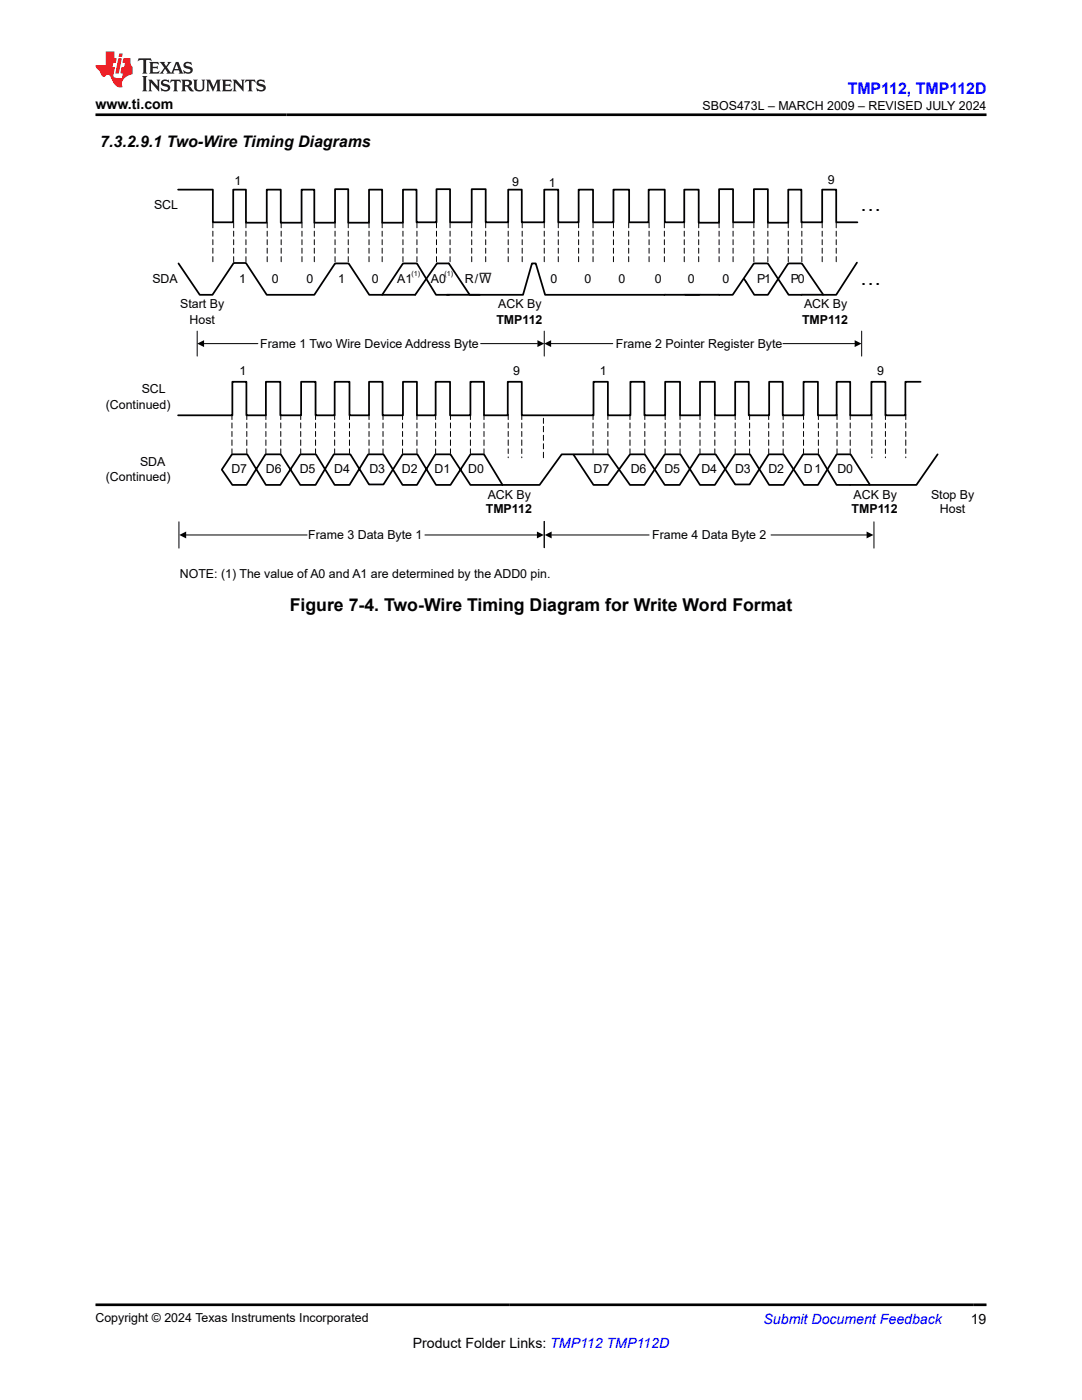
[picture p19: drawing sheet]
<svg xmlns="http://www.w3.org/2000/svg" width="216mm" height="279mm" viewBox="0 0 216 279" stroke-linecap="round" stroke-linejoin="round" font-family="sans-serif">
<defs><g id="words">
<g font-size="4.2">
<text x="171.7" y="42.1">…</text>
<text x="171.7" y="56.9">…</text>
</g>
<text font-size="3.5" x="57.8" y="122">Figure 7-4. Two-Wire Timing Diagram for Write Word Format</text>
<text font-size="3.2" fill="#00f" x="169.1" y="18.7">TMP112, TMP112D</text>
<text font-size="3.2" x="20" y="29.3">7.3.2.9.1 Two-Wire Timing Diagrams</text>
<g font-size="2.8">
<text x="19" y="21.8">www.ti.com</text>
<text x="82.4" y="269">Product Folder Links: TMP112 TMP112D</text>
<text x="193.7" y="264.2">19</text>
</g>
<text font-size="2.8" fill="#00f" x="152.4" y="264.2">Submit Document Feedback</text>
<g font-size="2.5">
<text x="140.2" y="21.9">SBOS473L – MARCH 2009 – REVISED JULY 2024</text>
<text x="30.7" y="41.7">SCL</text>
<text x="46.8" y="36.9">1</text>
<text x="102.2" y="37.1">9</text>
<text x="109.5" y="37.3">1</text>
<text x="165.2" y="36.8">9</text>
<text x="30.4" y="56.6">SDA</text>
<text x="47.8" y="56.6">1</text>
<text x="54.2" y="56.6">0</text>
<text x="61.2" y="56.6">0</text>
<text x="67.4" y="56.6">1</text>
<text x="74.2" y="56.6">0</text>
<text x="79.3" y="56.6">A1</text>
<text x="86" y="56.6">A0</text>
<text x="92.7" y="56.6">R/W</text>
<text x="109.8" y="56.6">0</text>
<text x="116.7" y="56.6">0</text>
<text x="123.4" y="56.6">0</text>
<text x="130.7" y="56.6">0</text>
<text x="137.3" y="56.6">0</text>
<text x="144.2" y="56.6">0</text>
<text x="151.1" y="56.6">P1</text>
<text x="157.8" y="56.6">P0</text>
<text x="36" y="61.5">Start By</text>
<text x="37.8" y="64.7">Host</text>
<text x="99" y="64.7">TMP112</text>
<text x="99.4" y="61.5">ACK By</text>
<text x="160" y="64.7">TMP112</text>
<text x="160.4" y="61.5">ACK By</text>
<text x="51.9" y="69.5">Frame 1 Two Wire Device Address Byte</text>
<text x="122.9" y="69.5">Frame 2 Pointer Register Byte</text>
<text x="47.8" y="74.9">1</text>
<text x="102.4" y="74.9">9</text>
<text x="119.7" y="74.9">1</text>
<text x="175" y="74.9">9</text>
<text x="21.1" y="81.6">(Continued)</text>
<text x="28.3" y="78.4">SCL</text>
<text x="27.9" y="92.9">SDA</text>
<text x="46.2" y="94.5">D7</text>
<text x="53" y="94.5">D6</text>
<text x="59.8" y="94.5">D5</text>
<text x="66.7" y="94.5">D4</text>
<text x="73.7" y="94.5">D3</text>
<text x="80.2" y="94.5">D2</text>
<text x="86.7" y="94.5">D1</text>
<text x="93.4" y="94.5">D0</text>
<text x="118.5" y="94.3">D7</text>
<text x="125.9" y="94.3">D6</text>
<text x="132.6" y="94.3">D5</text>
<text x="140" y="94.3">D4</text>
<text x="146.7" y="94.3">D3</text>
<text x="153.4" y="94.3">D2</text>
<text x="160.4" y="94.3">D1</text>
<text x="167.1" y="94.3">D0</text>
<text x="21.1" y="96.1">(Continued)</text>
<text x="97.3" y="99.6">ACK By</text>
<text x="170.3" y="99.6">ACK By</text>
<text x="185.8" y="99.6">Stop By</text>
<text x="61.5" y="107.5">Frame 3 Data Byte 1</text>
<text x="96.9" y="102.4">TMP112</text>
<text x="130.2" y="107.5">Frame 4 Data Byte 2</text>
<text x="169.9" y="102.4">TMP112</text>
<text x="187.6" y="102.4">Host</text>
<text x="35.9" y="115.4">NOTE: (1) The value of A0 and A1 are determined by the ADD0 pin.</text>
<text x="19" y="263.9">Copyright © 2024 Texas Instruments Incorporated</text>
</g>
<g font-size="1.4">
<text x="82.1" y="55">(1)</text>
<text x="88.7" y="55">(1)</text>
</g>
</g></defs>
<path d="M35.5 37.8h7v6.6h4v-6.6h2.6v6.6h4.1v-6.6h2.8v6.6h4.2v-6.6h2.5v6.6h4.2v-6.6h2.6v6.6h4.1v-6.6h2.7v6.6h4.1v-6.6h2.7v6.6h4v-6.6h2.7v6.6h4.3v-6.6h2.8v6.6h4.5v-6.6h2.7v6.6h4.5v-6.6h2.8v6.6h4.1v-6.6h2.8v6.6h4.1v-6.6h3.1v6.6h3.9v-6.6h3.2v6.6h3.9v-6.6h2.9v6.6h4.1v-6.6h2.8v6.6h4.1v-6.6h2.8v6.6h4.1v-6.6h2.6v6.6h4.2v-6.6h2.8v6.6h4.2M87.2 52.6l-4.3 6.2h-6.6M148.4 55.6l2.1 3.2h2.7l4.1-6.2h2.7l4.2 6.2M171 52.4l-4.1 6.4h-9.5l-4.2-6.2h-2.8l-4.2 6.2h-37.4l-1.9-6.2h-.8l-1.7 6.2h-17.4l-3.8-6.2h-2.8l-4.1 6.2h-2.6l-4.1-6.2h-2.7l-4.2 6.2h-9.5l-4.1-6.3h-2.5l-4.2 6.3h-2.5l-4.3-6.2M183.7 76.2h-3v6.7h-4v-6.7h-2.8v6.7h-4.3v-6.7h-2.7v6.7h-3.7v-6.7h-2.9v6.7h-4.1v-6.7h-2.7v6.7h-4.1v-6.7h-2.7v6.7h-4.1v-6.7h-2.9v6.7h-4v-6.7h-3v6.7h-4.1v-6.7h-2.8v6.7h-4.5v-6.7h-2.9v6.7h-14.3v-6.7h-2.8v6.7h-4.7v-6.7h-2.7v6.7h-4.1v-6.7h-2.9v6.7h-3.7v-6.7h-2.8v6.7h-4.1v-6.7h-2.7v6.7h-3.9v-6.7h-2.9v6.7h-3.8v-6.7h-2.9v6.7h-4.2v-6.7h-2.8v6.7h-3.9v-6.7h-2.8v6.7h-10.9M114.4 90.8l4 6h2.9l4.4-6.1h3l3.9 6.1h3l3.9-6.1h3.3l3.9 6h2.9l3.8-6h3l4 6.1h2.8l3.7-6.1h2.8l3.8 6M187.1 90.7l-4.2 6.1h-16l-3.6-6.1h-3.1l-3.8 6.1h-2.9l-3.8-6.1h-3.1l-4 6.1h-2.9l-3.9-6.1h-3.2l-4 6.1h-2.9l-4.3-6.1h-9.3l-4.4 6.1h-13.8l-4-6.1h-3.1l-3.6 6.1h-2.9l-3.8-6.1h-3l-3.8 6.1h-2.9l-3.8-6.1h-3.1l-4 6.1h-2.8l-3.8-6.1h-3l-2 3 2.1 3.1h2.8l3.8-6.1h3l3.9 6.1h3.1l3.6-6.1h3.3l3.7 6h2.9l3.8-6h3l3.7 6.1h2.9l4-6.1h2.7l3.6 6" fill="none" stroke="#000" stroke-width=".35"/>
<g fill="none" stroke="#000" stroke-width=".2">
<path d="M42.5 44.4v1.1M42.5 46.1v1.1M42.5 47.8v1M42.5 49.5v1M42.5 51.2v1M46.6 44.4v1.1M46.6 46.1v1.1M46.6 47.8v1M46.6 49.5v1M46.6 51.2v1M49.1 44.4v1.1M49.1 46.1v1.1"/>
<path d="M49.1 47.8v1M49.1 49.5v1M49.1 51.2v1M53.3 44.4v1.1M53.3 46.1v1.1M53.3 47.8v1M53.3 49.5v1M53.3 51.2v1M56.1 44.4v1.1M56.1 46.1v1.1M56.1 47.8v1M56.1 49.5v1"/>
<path d="M56.1 51.2v1M60.3 44.4v1.1M60.3 46.1v1.1M60.3 47.8v1M60.3 49.5v1M60.3 51.2v1M62.7 44.4v1.1M62.7 46.1v1.1M62.7 47.8v1M62.7 49.5v1M62.7 51.2v1M66.9 44.4v1.1"/>
<path d="M66.9 46.1v1.1M66.9 47.8v1M66.9 49.5v1M66.9 51.2v1M69.5 44.4v1.1M69.5 46.1v1.1M69.5 47.8v1M69.5 49.5v1M69.5 51.2v1M73.6 44.4v1.1M73.6 46.1v1.1M73.6 47.8v1"/>
<path d="M73.6 49.5v1M73.6 51.2v1M76.3 44.4v1.1M76.3 46.1v1.1M76.3 47.8v1M76.3 49.5v1M76.3 51.2v1M80.4 44.4v1.1M80.4 46.1v1.1M80.4 47.8v1M80.4 49.5v1M80.4 51.2v1"/>
<path d="M83.2 44.4v1.1M83.2 46.1v1.1M83.2 47.8v1M83.2 49.5v1M83.2 51.2v1M87.1 44.4v1.1M87.1 46.1v1.1M87.1 47.8v1M87.1 49.5v1M87.1 51.2v1M89.8 44.4v1.1M89.8 46.1v1.1"/>
<path d="M89.8 47.8v1M89.8 49.5v1M89.8 51.2v1M94.1 44.4v1.1M94.1 46.1v1.1M94.1 47.8v1M94.1 49.5v1M94.1 51.2v1M96.9 44.4v1.1M96.9 46.1v1.1M96.9 47.8v1M96.9 49.5v1"/>
<path d="M96.9 51.2v1M101.4 44.4v1.1M101.4 46.1v1.1M101.4 47.8v1M101.4 49.5v1M101.4 51.2v1M104.2 44.4v1.1M104.2 46.1v1.1M104.2 47.8v1M104.2 49.5v1M104.2 51.2v1M108.6 44.4v1.1"/>
<path d="M108.6 46.1v1.1M108.6 47.8v1M108.6 49.5v1M108.6 51.2v1M111.4 44.4v1.1M111.4 46.1v1.1M111.4 47.8v1M111.4 49.5v1M111.4 51.2v1M115.5 44.4v1.1M115.5 46.1v1.1M115.5 47.8v1"/>
<path d="M115.5 49.5v1M115.5 51.2v1M118.3 44.4v1.1M118.3 46.1v1.1M118.3 47.8v1M118.3 49.5v1M118.3 51.2v1M122.4 44.4v1.1M122.4 46.1v1.1M122.4 47.8v1M122.4 49.5v1M122.4 51.2v1"/>
<path d="M125.4 44.4v1.1M125.4 46.1v1.1M125.4 47.8v1M125.4 49.5v1M125.4 51.2v1M129.5 44.4v1.1M129.5 46.1v1.1M129.5 47.8v1M129.5 49.5v1M129.5 51.2v1M132.6 44.4v1.1M132.6 46.1v1.1"/>
<path d="M132.6 47.8v1M132.6 49.5v1M132.6 51.2v1M136.5 44.4v1.1M136.5 46.1v1.1M136.5 47.8v1M136.5 49.5v1M136.5 51.2v1M139.4 44.4v1.1M139.4 46.1v1.1M139.4 47.8v1M139.4 49.5v1"/>
<path d="M139.4 51.2v1M143.5 44.4v1.1M143.5 46.1v1.1M143.5 47.8v1M143.5 49.5v1M143.5 51.2v1M146.3 44.4v1.1M146.3 46.1v1.1M146.3 47.8v1M146.3 49.5v1M146.3 51.2v1M150.4 44.4v1.1"/>
<path d="M150.4 46.1v1.1M150.4 47.8v1M150.4 49.5v1M150.4 51.2v1M153.2 44.4v1.1M153.2 46.1v1.1M153.2 47.8v1M153.2 49.5v1M153.2 51.2v1M157.3 44.4v1.1M157.3 46.1v1.1M157.3 47.8v1"/>
<path d="M157.3 49.5v1M157.3 51.2v1M160 44.4v1.1M160 46.1v1.1M160 47.8v1M160 49.5v1M160 51.2v1M164.1 44.4v1.1M164.1 46.1v1.1M164.1 47.8v1M164.1 49.5v1M164.1 51.2v1"/>
<path d="M166.9 44.4v1.1M166.9 46.1v1.1M166.9 47.8v1M166.9 49.5v1M166.9 51.2v1M39.3 66.1v5M40.7 68.6h10.8M95.9 68.6h11.3M108.6 66.1v5M109.8 68.6h12.5M156.2 68.6h14.3M171.9 66.1v5"/>
<path d="M46.3 82.7v1M46.3 84.4v1M46.3 86.1v1M46.3 87.8v1.1M46.3 89.6v.9M49.2 82.7v1M49.2 84.4v1M49.2 86.1v1M49.2 87.8v1.1M49.2 89.6v.9M53.1 82.7v1M53.1 84.4v1"/>
<path d="M53.1 86.1v1M53.1 87.8v1.1M53.1 89.6v.9M56 82.7v1M56 84.4v1M56 86.1v1M56 87.8v1.1M56 89.6v.9M60 82.7v1M60 84.4v1M60 86.1v1M60 87.8v1.1"/>
<path d="M60 89.6v.9M63 82.7v1M63 84.4v1M63 86.1v1M63 87.8v1.1M63 89.6v.9M66.8 82.7v1M66.8 84.4v1M66.8 86.1v1M66.8 87.8v1.1M66.8 89.6v.9M69.7 82.7v1"/>
<path d="M69.7 84.4v1M69.7 86.1v1M69.7 87.8v1.1M69.7 89.6v.9M73.6 82.7v1M73.6 84.4v1M73.6 86.1v1M73.6 87.8v1.1M73.6 89.6v.9M76.4 82.7v1M76.4 84.4v1M76.4 86.1v1"/>
<path d="M76.4 87.8v1.1M76.4 89.6v.9M80.3 82.7v1M80.3 84.4v1M80.3 86.1v1M80.3 87.8v1.1M80.3 89.6v.9M83.2 82.7v1M83.2 84.4v1M83.2 86.1v1M83.2 87.8v1.1M83.2 89.6v.9"/>
<path d="M86.9 82.7v1M86.9 84.4v1M86.9 86.1v1M86.9 87.8v1.1M86.9 89.6v.9M89.9 82.7v1M89.9 84.4v1M89.9 86.1v1M89.9 87.8v1.1M89.9 89.6v.9M93.9 82.7v1M93.9 84.4v1"/>
<path d="M93.9 86.1v1M93.9 87.8v1.1M93.9 89.6v.9M96.6 82.7v1M96.6 84.4v1M96.6 86.1v1M96.6 87.8v1.1M96.6 89.6v.9M101.4 82.7v1M101.4 84.4v1M101.4 86.1v1M101.4 87.8v1.1"/>
<path d="M101.4 89.6v.9M101.4 91.2v.2M104.1 82.7v1M104.1 84.4v1M104.1 86.1v1M104.1 87.8v1.1M104.1 89.6v.9M104.1 91.2v.2M108.4 83.5v1M108.4 85.1v1.1M108.4 86.9v1M108.4 88.6v1"/>
<path d="M108.4 90.3v1.1M118.3 82.7v1M118.3 84.4v1M118.3 86.1v1M118.3 87.8v1.1M118.3 89.6v.9M121.3 82.7v1M121.3 84.4v1M121.3 86.1v1M121.3 87.8v1.1M121.3 89.6v.9M125.7 82.7v1"/>
<path d="M125.7 84.4v1M125.7 86.1v1M125.7 87.8v1.1M125.7 89.6v.9M128.7 82.7v1M128.7 84.4v1M128.7 86.1v1M128.7 87.8v1.1M128.7 89.6v.9M132.7 82.7v1M132.7 84.4v1M132.7 86.1v1"/>
<path d="M132.7 87.8v1.1M132.7 89.6v.9M135.7 82.7v1M135.7 84.4v1M135.7 86.1v1M135.7 87.8v1.1M135.7 89.6v.9M139.7 82.7v1M139.7 84.4v1M139.7 86.1v1M139.7 87.8v1.1M139.7 89.6v.9"/>
<path d="M142.6 82.7v1M142.6 84.4v1M142.6 86.1v1M142.6 87.8v1.1M142.6 89.6v.9M146.7 82.7v1M146.7 84.4v1M146.7 86.1v1M146.7 87.8v1.1M146.7 89.6v.9M149.6 82.7v1M149.6 84.4v1"/>
<path d="M149.6 86.1v1M149.6 87.8v1.1M149.6 89.6v.9M153.4 82.7v1M153.4 84.4v1M153.4 86.1v1M153.4 87.8v1.1M153.4 89.6v.9M156.3 82.7v1M156.3 84.4v1M156.3 86.1v1M156.3 87.8v1.1"/>
<path d="M156.3 89.6v.9M160.3 82.7v1M160.3 84.4v1M160.3 86.1v1M160.3 87.8v1.1M160.3 89.6v.9M163.3 82.7v1M163.3 84.4v1M163.3 86.1v1M163.3 87.8v1.1M163.3 89.6v.9M167 82.7v1"/>
<path d="M167 84.4v1M167 86.1v1M167 87.8v1.1M167 89.6v.9M169.6 82.7v1M169.6 84.4v1M169.6 86.1v1M169.6 87.8v1.1M169.6 89.6v.9M174 82.7v1M174 84.4v1M174 86.1v1"/>
<path d="M174 87.8v1.1M174 89.6v.9M174 91.2v.2M176.7 82.7v1M176.7 84.4v1M176.7 86.1v1M176.7 87.8v1.1M176.7 89.6v.9M176.7 91.2v.2M180.7 82.7v1M180.7 84.4v1M180.7 86.1v1"/>
<path d="M180.7 87.8v1.1M180.7 89.6v.9M180.7 91.2v.2M35.7 104.1v5.3M37.1 106.8h24.2M84.8 106.8h22.3M108.6 104.1v5.2M110.1 106.8h19.4M153.9 106.8h19M174.4 104.1v5.3"/>
</g>
<path d="M39.3 68.6l1.4-.7v1.4zM107.2 67.9l1.4 .7-1.4 .7zM108.6 68.6l1.4-.7v1.4zM170.5 67.9l1.4 .7-1.4 .7zM35.8 106.8l1.3-.7v1.4zM107.1 106.1l1.4 .7-1.4 .7zM108.7 106.8l1.4-.7v1.4zM172.9 106.1l1.4 .7-1.4 .7z" fill="#000"/>
<g fill="#fff">
<path d="M139.9 58.6h3.2l.4 .5h-3.9z" fill-rule="evenodd"/>
<path d="M160.3 58.6h3.6l.4 .6h-4.4z" fill-rule="evenodd"/>
<path d="M133 58.5h3.4l.4 .7h-4.2z" fill-rule="evenodd"/>
<path d="M90 58.6h3.5l.4 .6h-4.3z" fill-rule="evenodd"/>
<path d="M170 96.4h3.2l.3 .6h-3.9z" fill-rule="evenodd"/>
</g>
<path d="M87.2 52.6h2.4l4.1 6.2M89.2 58.8h6.5M132.6 58.8h10.9M159.9 58.8h4.3M169.6 96.8h3.9" fill="none" stroke="#000" stroke-width=".35"/>
<path d="M95.7 54.5h2.3" fill="none" stroke="#000" stroke-width=".2"/>
<path d="M27.7 11.6l-.2 .6 .5-.2h.6v.1v2.2l-.2 .4h1l-.2-.4v-2.2v-.1h.5l.5 .2-.1-.6zM29.8 12.4l.2 .3v1.6l-.2 .4h1.9l.1-.6a1.08 1.08 0 0 1-1.3 .2v-.7h.6l.4 .2v-.7l-.4 .2h-.6v-.5l.2-.2a1 1 0 0 1 1 .3l-.1-.5zM31.8 12.4l1 1.1-1 1.2h.9l-.2-.2 .4-.8 .5 .8-.2 .2h1.6l-.2-.2 .1-.5h1l.1 .5-.1 .2h.9l-.2-.4-.8-1.9h-.5l-1 2.1-.8-1.1 .9-1h-.8l.2 .2-.5 .6-.3-.6 .1-.2zM35.2 12.8l.4 1h-.8zM36.8 12.5a.65 .65 0 0 0-.2 .7 .65 .65 0 0 0 .6 .5l.7 .1 .1 .3a.79 .79 0 0 1-.7 .4 .79 .79 0 0 1-.7-.5l.1 .7 .2-.1a.93 .93 0 0 0 1.1 0 .93 .93 0 0 0 .4-.9 1.46 1.46 0 0 0-1.2-.6l-.1-.3a1.09 1.09 0 0 1 1.2 .2l-.2-.6-.1 .1-.6-.2zM28.4 15.2l.2 .4v2.2l-.2 .4h1l-.2-.4v-2.2l.2-.4zM29.6 15.9l.2 .4v1.5l-.2 .4h.8l-.3-.4v-1.3l1.7 1.8v-2l.2-.4h-.8l.2 .2 .1 1.1-1.2-1.3zM32.3 16a.65 .65 0 0 0-.2 .8 .65 .65 0 0 0 .7 .4l.6 .2 .1 .2a.79 .79 0 0 1-.7 .4 .79 .79 0 0 1-.7-.5l.1 .7 .2-.1a.93 .93 0 0 0 1.1 .1 .93 .93 0 0 0 .4-1 1.46 1.46 0 0 0-1.2-.5l-.1-.4a1.09 1.09 0 0 1 1.2 .2l-.2-.6-.1 .1-.6-.1zM34.1 15.9l-.1 .6a.63 .63 0 0 1 .7-.3l.1 1.6-.3 .4h1l-.2-.4v-1.6a.66 .66 0 0 1 .8 .3l-.1-.6zM36.2 15.9l.2 .4v1.5l-.2 .4h.9l-.2-.2v-.7h.5l.1 .2a.79 .79 0 0 0 1.2 .6l-1-.9a.61 .61 0 0 0 .6-.6 .61 .61 0 0 0-.5-.7zM36.9 16.2h.2a.47 .47 0 0 1 .5 .1 .47 .47 0 0 1 .1 .5l-.2 .1-.6 .1zM38.5 15.9l.2 .2a2.27 2.27 0 0 0 .4 2 1.04 1.04 0 0 0 1.7-.7v-1.3l.2-.2h-.8l.2 .4v1.1a.6 .6 0 0 1-.6 .6 .6 .6 0 0 1-.6-.6v-1.1l.3-.4zM41.1 15.9l.2 .4v1.5l-.2 .4h.7l-.2-.4v-1.4l.9 1.9 .8-1.9v1.4l-.2 .4h1l-.3-.4v-1.5l.3-.4h-.8l-.7 1.5-.7-1.5zM44.3 15.9l.2 .4v1.5l-.2 .4h1.9l.1-.6a1.09 1.09 0 0 1-1.3 .2v-.7h.6l.4 .2v-.6l-.4 .2h-.6v-.6l.2-.1a1.01 1.01 0 0 1 1 .3l-.1-.6zM46.4 15.9l.3 .4v1.5l-.3 .4h.8l-.2-.4v-1.3l1.6 1.8v-2l.2-.4h-.7l.2 .2v1.1l-1.2-1.3zM49 15.9l-.1 .6a.63 .63 0 0 1 .8-.3v1.6l-.3 .4h1l-.2-.4v-1.6a.66 .66 0 0 1 .8 .3l-.1-.6zM51.4 16a.65 .65 0 0 0-.2 .8 .65 .65 0 0 0 .6 .4l.6 .2 .2 .2a.79 .79 0 0 1-.8 .4 .79 .79 0 0 1-.6-.5l.1 .7 .2-.1a.93 .93 0 0 0 1 .1 .93 .93 0 0 0 .5-1 1.46 1.46 0 0 0-1.3-.5l-.1-.4a1.09 1.09 0 0 1 1.3 .2l-.2-.6-.2 .1-.5-.1z" fill="#231f20"/>
<path d="M21.1 10.3v2.7h-2.1l.1 .4 .9 1a.95 .95 0 0 0 .9 .9 .59 .59 0 0 1 .6-.4 .59 .59 0 0 1 .5 .3l.4 .8a1.59 1.59 0 0 0 2.1 1.4 1.61 1.61 0 0 1 1-2.3l1-.3-.1-1.5a1.59 1.59 0 0 1-.4-1.7h-1.4l-.2 .9h.5l-.1 .9h-.5l-.2 .9v.3l.4 .1-.2 .9h-.6a.73 .73 0 0 1-1.1-.7l.3-1.5h-.5l.2-.9h.5l.2-.9h-.5v-1.3zM23.6 11.6l-.6 3.1h.7l.6-3.1zM23.8 10.7l-.1 .6h.7l.1-.6z" fill="#ed1c24"/>
<path d="M19 22.9h177.8M19 260.4h177.8" fill="none" stroke="#000" stroke-width=".53"/>
<use href="#words"/>
</svg>
